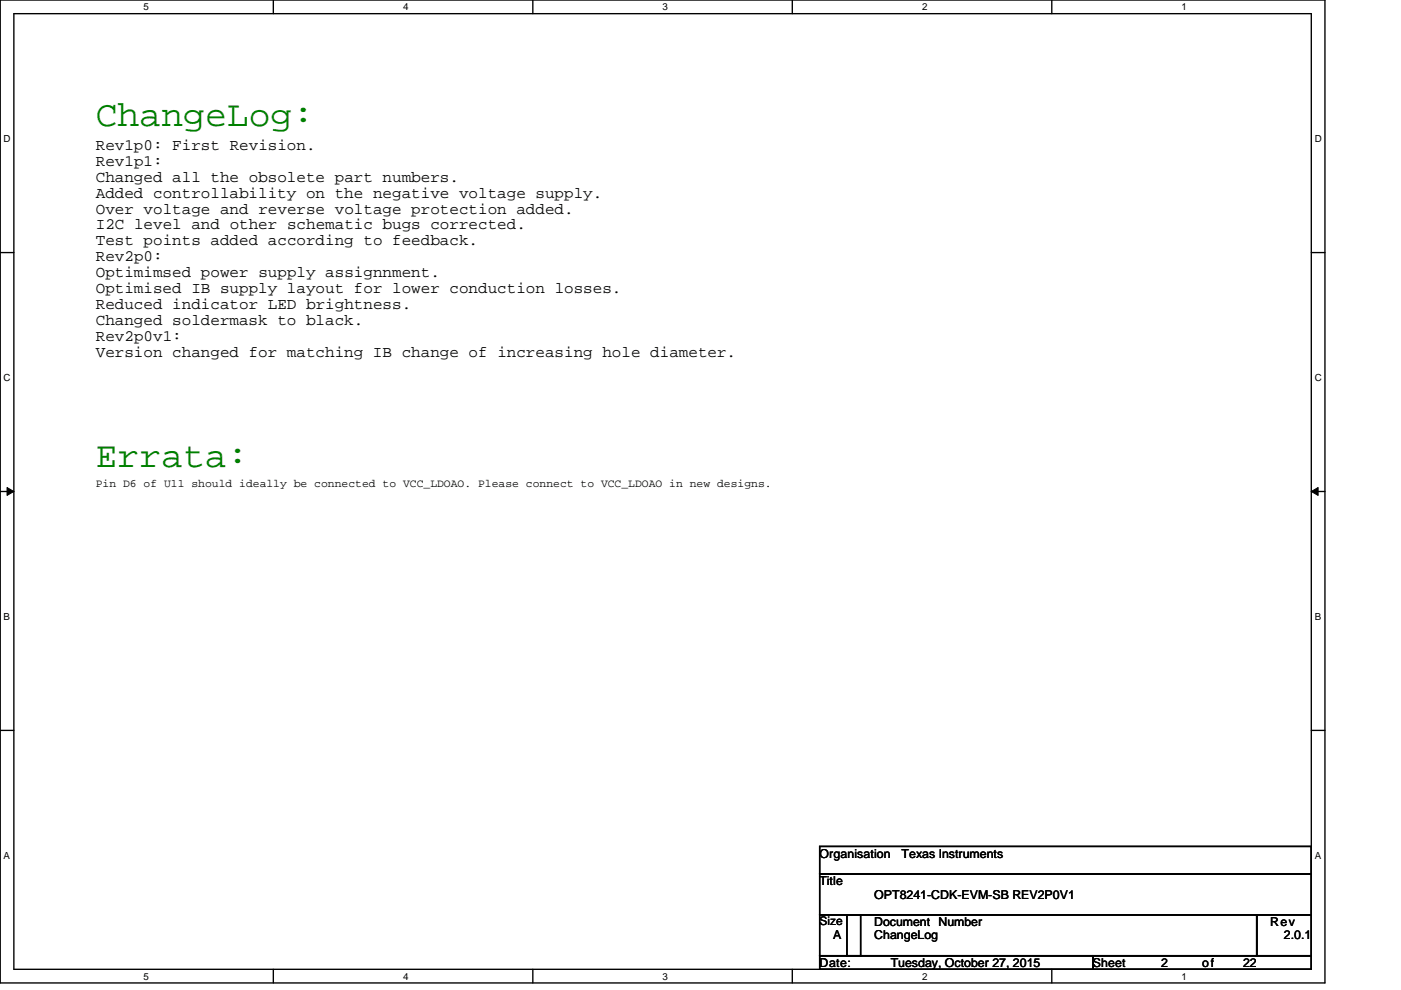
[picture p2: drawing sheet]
<svg xmlns="http://www.w3.org/2000/svg" width="297mm" height="210mm" viewBox="0 0 297 210" stroke-linecap="round" stroke-linejoin="round" font-family="sans-serif">
<defs><g id="words">
<g font-size="7.7" fill="#008000">
<text x="20.3" y="26.7">ChangeLog:</text>
<text x="20.3" y="99.1">Errata:</text>
</g>
<g font-size="3.4">
<text x="20.3" y="31.8">Rev1p0: First Revision.</text>
<text x="20.3" y="35.2">Rev1p1:</text>
<text x="20.3" y="38.5">Changed all the obsolete part numbers.</text>
<text x="20.3" y="41.9">Added controllability on the negative voltage supply.</text>
<text x="20.3" y="45.3">Over voltage and reverse voltage protection added.</text>
<text x="20.3" y="48.7">I2C level and other schematic bugs corrected.</text>
<text x="20.3" y="52.1">Test points added according to feedback.</text>
<text x="20.3" y="55.4">Rev2p0:</text>
<text x="20.3" y="58.8">Optimimsed power supply assignnment.</text>
<text x="20.3" y="62.2">Optimised IB supply layout for lower conduction losses.</text>
<text x="20.3" y="65.6">Reduced indicator LED brightness.</text>
<text x="20.3" y="69">Changed soldermask to black.</text>
<text x="20.3" y="72.3">Rev2p0v1:</text>
<text x="20.3" y="75.7">Version changed for matching IB change of increasing hole diameter.</text>
</g>
<g font-size="2.6">
<text x="173.8" y="181.9">Organisation</text>
<text x="191.2" y="181.9">Texas Instruments</text>
<text x="173.8" y="187.7">Title</text>
<text x="185.4" y="190.6">OPT8241-CDK-EVM-SB REV2P0V1</text>
<text x="185.4" y="196.4">Document Number</text>
<text x="269.3" y="196.4">Rev</text>
<text x="176.7" y="199.3">A</text>
<text x="185.4" y="199.3">ChangeLog</text>
<text x="272.2" y="199.3">2.0.1</text>
<text x="173.8" y="205.1">Date:</text>
<text x="188.8" y="205.1">Tuesday, October 27, 2015</text>
<text x="231.7" y="205.1">Sheet</text>
<text x="246.2" y="205.1">2</text>
<text x="254.9" y="205.1">of</text>
<text x="263.5" y="205.1">22</text>
</g>
<text font-size="2.5" x="173.8" y="196.3">Size</text>
<text font-size="2.4" x="20.3" y="103.4">Pin D6 of U11 should ideally be connected to VCC_LDOAO. Please connect to VCC_LDOAO in new designs.</text>
<g font-size="2.1">
<text x="30.4" y="2.2">5</text>
<text x="85.5" y="2.2">4</text>
<text x="140.5" y="2.2">3</text>
<text x="195.5" y="2.2">2</text>
<text x="250.5" y="2.2">1</text>
<text x=".8" y="30.1">D</text>
<text x="278.7" y="30.1">D</text>
<text x=".8" y="80.8">C</text>
<text x="278.7" y="80.8">C</text>
<text x=".8" y="131.5">B</text>
<text x="278.7" y="131.5">B</text>
<text x=".8" y="182.1">A</text>
<text x="278.7" y="182.1">A</text>
<text x="30.4" y="207.8">5</text>
<text x="85.5" y="207.8">4</text>
<text x="140.5" y="207.8">3</text>
<text x="195.5" y="207.8">2</text>
<text x="250.5" y="207.8">1</text>
</g>
</g></defs>
<path d="M0 0h280.9v208.5h-280.9zM2.9 2.9h275.1v202.7h-275.1z" fill="none" stroke="#000" stroke-width=".29"/>
<g fill="#fff">
<path d="M30.4 .3h1.2v2.3h-1.2z"/>
<path d="M30.4 205.9h1.2v2.3h-1.2z"/>
</g>
<path d="M58 0v2.9M58 205.6v2.9" fill="none" stroke="#000" stroke-width=".29"/>
<g fill="#fff">
<path d="M85.5 .3h1.1v2.3h-1.1z"/>
<path d="M85.5 205.9h1.1v2.3h-1.1z"/>
</g>
<path d="M113 0v2.9M113 205.6v2.9" fill="none" stroke="#000" stroke-width=".29"/>
<g fill="#fff">
<path d="M140.5 .3h1.1v2.3h-1.1z"/>
<path d="M140.5 205.9h1.1v2.3h-1.1z"/>
</g>
<path d="M168 0v2.9M168 205.6v2.9" fill="none" stroke="#000" stroke-width=".29"/>
<g fill="#fff">
<path d="M195.5 .3h1.1v2.3h-1.1z"/>
<path d="M195.5 205.9h1.1v2.3h-1.1z"/>
</g>
<path d="M223 0v2.9M223 205.6v2.9" fill="none" stroke="#000" stroke-width=".29"/>
<g fill="#fff">
<path d="M250.5 .3h1.2v2.3h-1.2z"/>
<path d="M250.5 205.9h1.2v2.3h-1.2z"/>
<path d="M.8 28.2h1.5v2.4h-1.5z"/>
<path d="M278.7 28.2h1.5v2.4h-1.5z"/>
<path d="M.8 78.9h1.5v2.3h-1.5z"/>
<path d="M278.7 78.9h1.5v2.3h-1.5z"/>
</g>
<path d="M0 53.6h2.9M278 53.6h2.9" fill="none" stroke="#000" stroke-width=".29"/>
<g fill="#fff">
<path d="M.8 129.6h1.4v2.3h-1.4z"/>
<path d="M278.7 129.6h1.4v2.3h-1.4z"/>
</g>
<path d="M0 104.2h2.9M278 104.2h2.9" fill="none" stroke="#000" stroke-width=".29"/>
<path d="M1.5 103.4l1.4 .8-1.4 .9zM278 104.2l1.5-.8v1.7z" fill="#000" stroke="#000" stroke-width=".21"/>
<g fill="#fff">
<path d="M.8 180.3h1.4v2.3h-1.4z"/>
<path d="M278.7 180.3h1.4v2.3h-1.4z"/>
</g>
<path d="M0 154.9h2.9M278 154.9h2.9M173.8 179.5h104.2v5.8h-104.2zM173.8 185.3h104.2v8.7h-104.2zM173.8 194h8.7v8.7h-8.7zM179.6 194h86.8v8.7h-86.8zM266.4 194h11.6v8.7h-11.6zM173.8 202.7h57.9v2.9h-57.9zM231.7 202.7h46.3v2.9h-46.3z" fill="none" stroke="#000" stroke-width=".29"/>
<use href="#words"/>
</svg>
